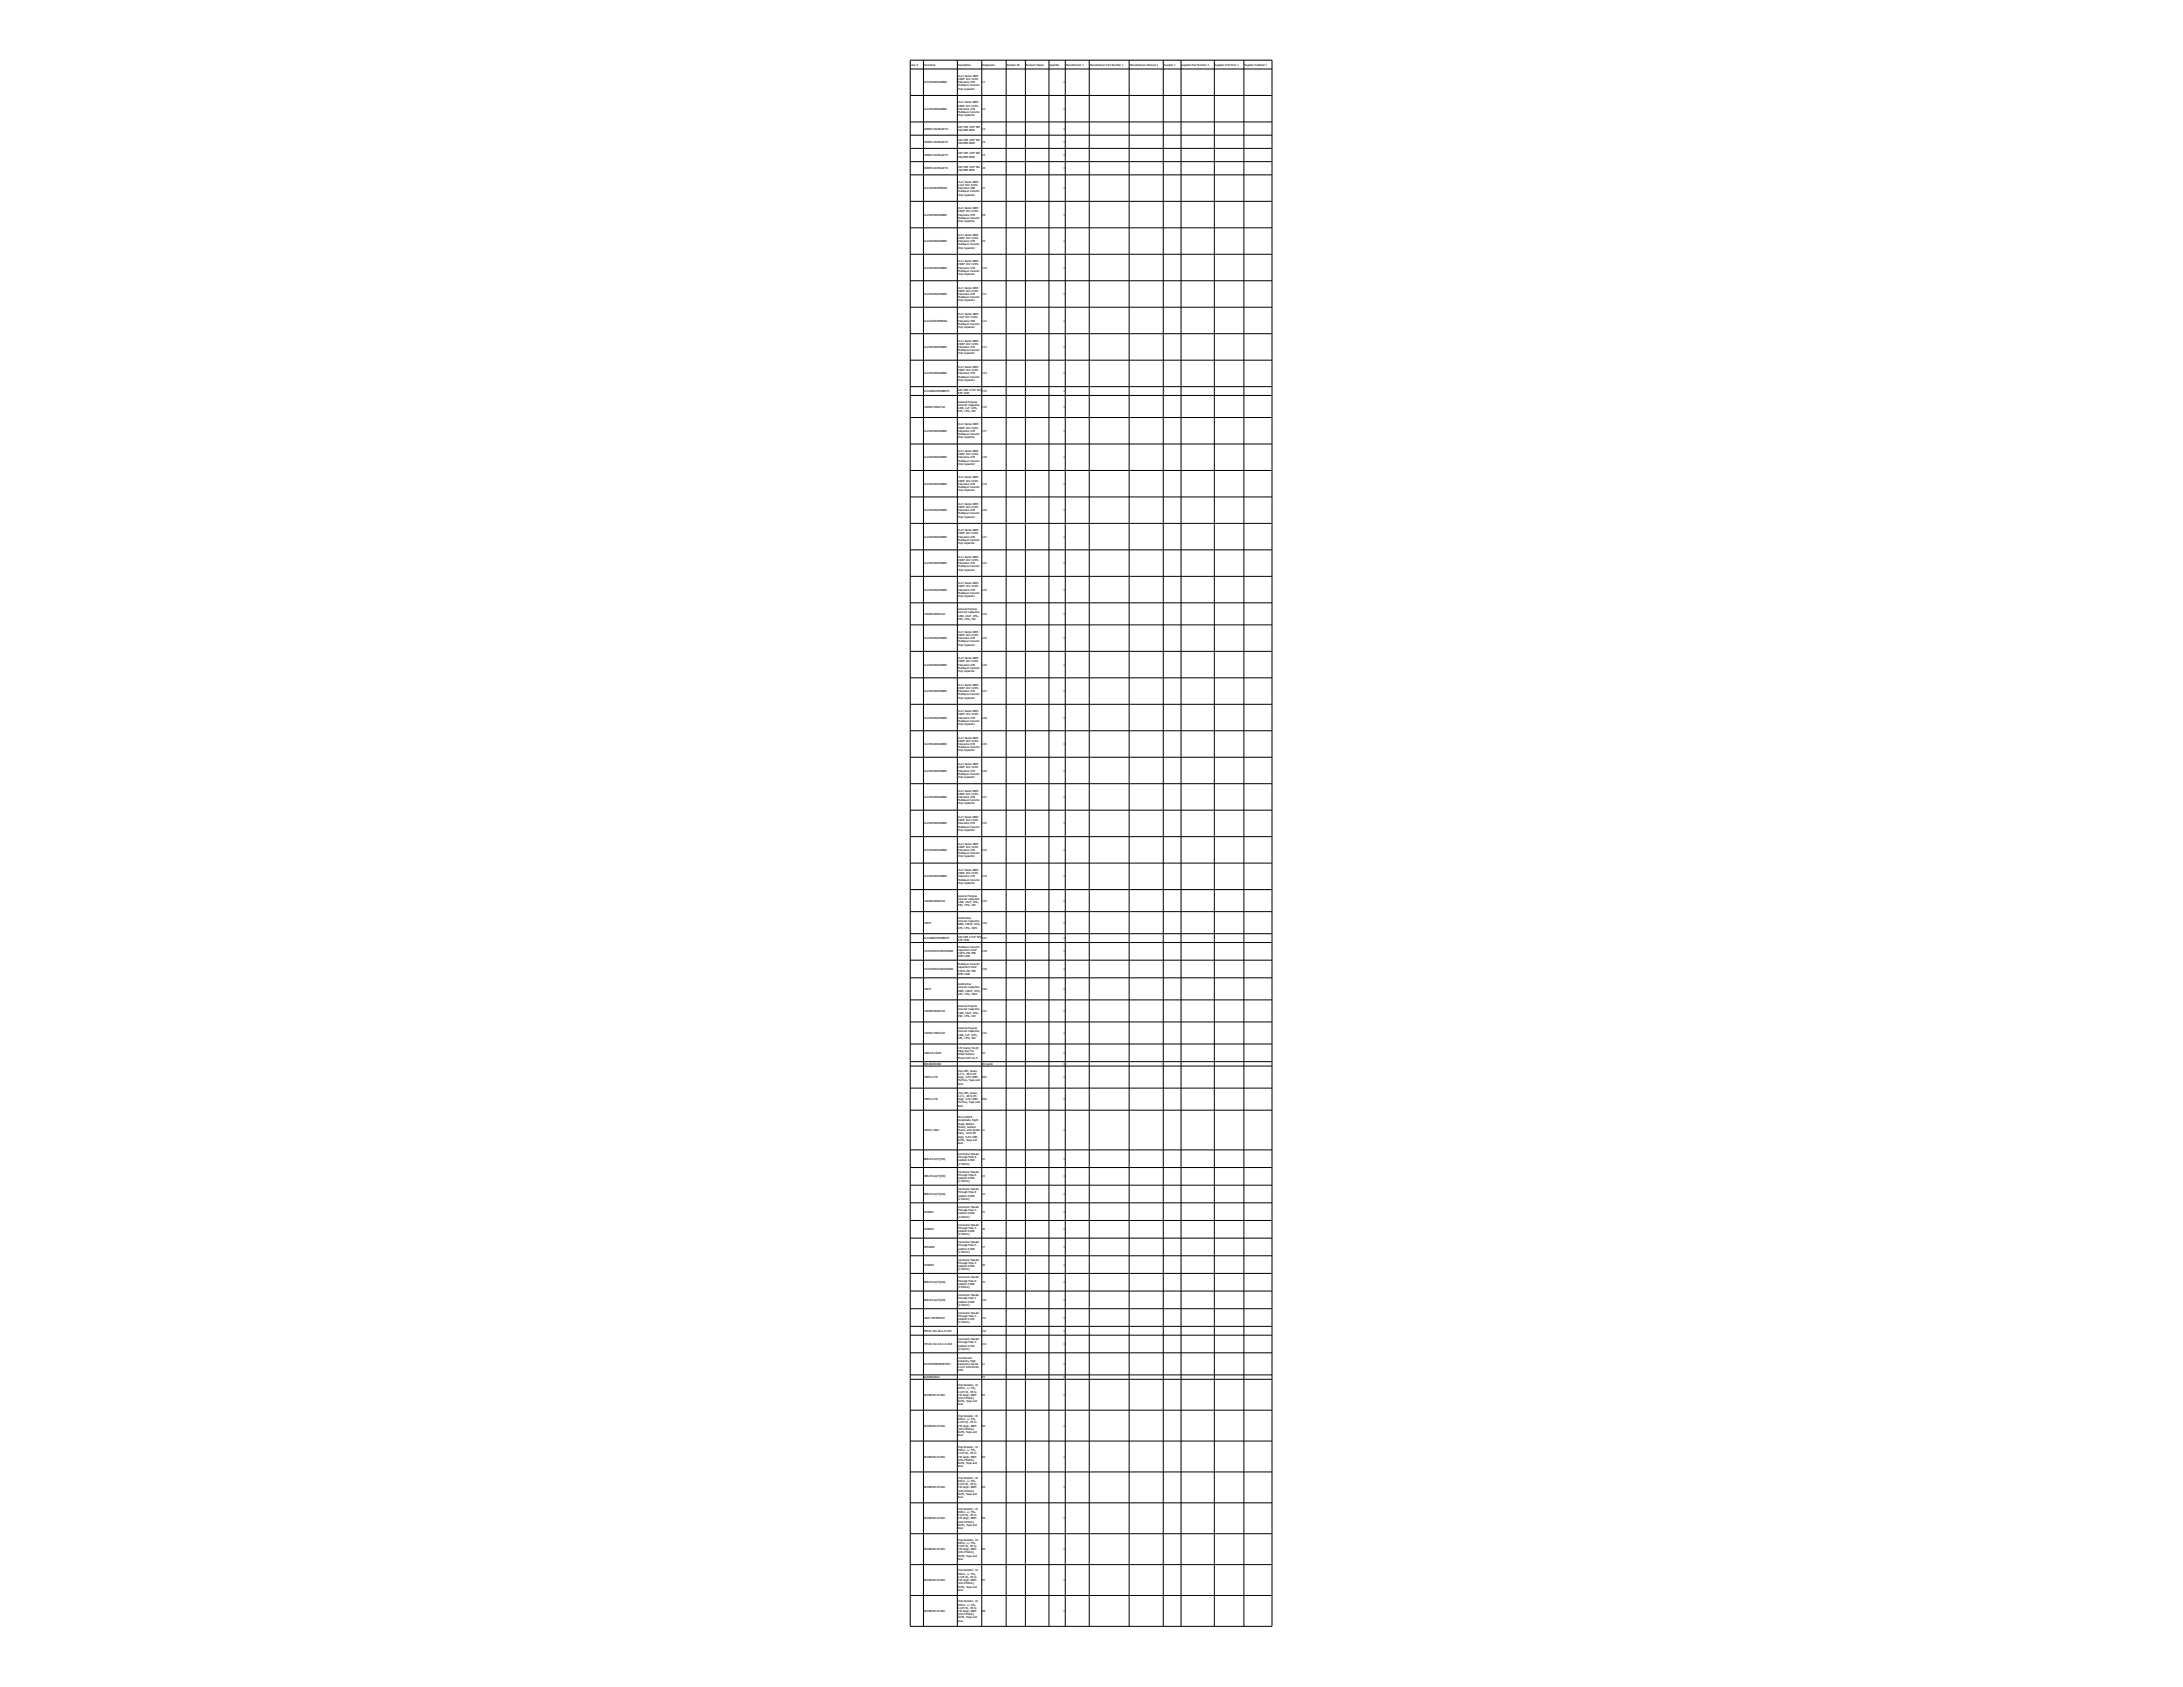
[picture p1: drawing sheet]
<svg xmlns="http://www.w3.org/2000/svg" width="279mm" height="216mm" viewBox="0 0 279 216" stroke-linecap="round" stroke-linejoin="round" font-family="sans-serif">
<defs><g id="words">
<g font-size=".4">
<text x="116.6" y="8.4">Line #</text>
<text x="118.3" y="8.4">Comment</text>
<text x="118.3" y="10.7">CL21B104KOANNNC</text>
<text x="122.6" y="8.4">Description</text>
<text x="122.6" y="9.8">CL21 Series 0805</text>
<text x="122.6" y="10.2">100nF 16V ±10%</text>
<text x="122.6" y="10.7">Tolerance X7R</text>
<text x="122.6" y="11.1">Multilayer Ceramic</text>
<text x="122.6" y="11.5">Chip Capacitor</text>
<text x="125.7" y="8.4">Designator</text>
<text x="125.7" y="10.7">C1</text>
<text x="128.8" y="8.4">Revision ID</text>
<text x="131.3" y="8.4">Revision Status</text>
<text x="134.3" y="8.4">Quantity</text>
<text x="136.1" y="10.7">1</text>
<text x="136.4" y="8.4">Manufacturer 1</text>
<text x="139.5" y="8.4">Manufacturer Part Number 1</text>
<text x="144.6" y="8.4">Manufacturer Lifecycle 1</text>
<text x="149" y="8.4">Supplier 1</text>
<text x="151.2" y="8.4">Supplier Part Number 1</text>
<text x="155.5" y="8.4">Supplier Unit Price 1</text>
<text x="159.3" y="8.4">Supplier Subtotal 1</text>
<text x="118.3" y="14">CL21B104KOANNNC</text>
<text x="118.3" y="16.6">C0805C120J5GACTU</text>
<text x="122.6" y="13.2">CL21 Series 0805</text>
<text x="122.6" y="13.6">100nF 16V ±10%</text>
<text x="122.6" y="14">Tolerance X7R</text>
<text x="122.6" y="14.5">Multilayer Ceramic</text>
<text x="122.6" y="14.9">Chip Capacitor</text>
<text x="122.6" y="16.4">CAP CER 12PF 50V</text>
<text x="122.6" y="16.8">C0G/NP0 0805</text>
<text x="125.7" y="14">C2</text>
<text x="125.7" y="16.6">C3</text>
<text x="136.1" y="14">1</text>
<text x="136.1" y="16.6">1</text>
<text x="118.3" y="18.3">C0805C120J5GACTU</text>
<text x="118.3" y="20">C0805C120J5GACTU</text>
<text x="118.3" y="21.7">C0805C120J5GACTU</text>
<text x="122.6" y="18.1">CAP CER 12PF 50V</text>
<text x="122.6" y="18.5">C0G/NP0 0805</text>
<text x="122.6" y="19.8">CAP CER 12PF 50V</text>
<text x="122.6" y="20.2">C0G/NP0 0805</text>
<text x="122.6" y="21.5">CAP CER 12PF 50V</text>
<text x="122.6" y="21.9">C0G/NP0 0805</text>
<text x="122.6" y="23.4">CL21 Series 0805</text>
<text x="122.6" y="23.8">2.2uF 16V ±10%</text>
<text x="125.7" y="18.3">C4</text>
<text x="125.7" y="20">C5</text>
<text x="125.7" y="21.7">C6</text>
<text x="136.1" y="18.3">1</text>
<text x="136.1" y="20">1</text>
<text x="136.1" y="21.7">1</text>
<text x="118.3" y="24.2">CL21A225KOFNNNG</text>
<text x="118.3" y="27.6">CL21B104KOANNNC</text>
<text x="122.6" y="24.2">Tolerance X5R</text>
<text x="122.6" y="24.6">Multilayer Ceramic</text>
<text x="122.6" y="25">Chip Capacitor</text>
<text x="122.6" y="26.8">CL21 Series 0805</text>
<text x="122.6" y="27.2">100nF 16V ±10%</text>
<text x="122.6" y="27.6">Tolerance X7R</text>
<text x="122.6" y="28">Multilayer Ceramic</text>
<text x="122.6" y="28.4">Chip Capacitor</text>
<text x="125.7" y="24.2">C7</text>
<text x="125.7" y="27.6">C8</text>
<text x="136.1" y="24.2">1</text>
<text x="136.1" y="27.6">1</text>
<text x="118.3" y="31">CL21B104KOANNNC</text>
<text x="118.3" y="34.4">CL21B104KOANNNC</text>
<text x="122.6" y="30.2">CL21 Series 0805</text>
<text x="122.6" y="30.6">100nF 16V ±10%</text>
<text x="122.6" y="31">Tolerance X7R</text>
<text x="122.6" y="31.4">Multilayer Ceramic</text>
<text x="122.6" y="31.8">Chip Capacitor</text>
<text x="122.6" y="33.6">CL21 Series 0805</text>
<text x="122.6" y="34">100nF 16V ±10%</text>
<text x="122.6" y="34.4">Tolerance X7R</text>
<text x="122.6" y="34.8">Multilayer Ceramic</text>
<text x="122.6" y="35.2">Chip Capacitor</text>
<text x="125.7" y="31">C9</text>
<text x="125.7" y="34.4">C10</text>
<text x="136.1" y="31">1</text>
<text x="136.1" y="34.4">1</text>
<text x="118.3" y="37.8">CL21B104KOANNNC</text>
<text x="118.3" y="41.1">CL21A225KOFNNNG</text>
<text x="122.6" y="36.9">CL21 Series 0805</text>
<text x="122.6" y="37.4">100nF 16V ±10%</text>
<text x="122.6" y="37.8">Tolerance X7R</text>
<text x="122.6" y="38.2">Multilayer Ceramic</text>
<text x="122.6" y="38.6">Chip Capacitor</text>
<text x="122.6" y="40.3">CL21 Series 0805</text>
<text x="122.6" y="40.7">2.2uF 16V ±10%</text>
<text x="122.6" y="41.1">Tolerance X5R</text>
<text x="122.6" y="41.6">Multilayer Ceramic</text>
<text x="122.6" y="42">Chip Capacitor</text>
<text x="125.7" y="37.8">C11</text>
<text x="125.7" y="41.1">C12</text>
<text x="136.1" y="37.8">1</text>
<text x="136.1" y="41.1">1</text>
<text x="118.3" y="44.5">CL21B104KOANNNC</text>
<text x="118.3" y="47.9">CL21B104KOANNNC</text>
<text x="122.6" y="43.7">CL21 Series 0805</text>
<text x="122.6" y="44.1">100nF 16V ±10%</text>
<text x="122.6" y="44.5">Tolerance X7R</text>
<text x="122.6" y="44.9">Multilayer Ceramic</text>
<text x="122.6" y="45.4">Chip Capacitor</text>
<text x="122.6" y="47.1">CL21 Series 0805</text>
<text x="122.6" y="47.5">100nF 16V ±10%</text>
<text x="122.6" y="47.9">Tolerance X7R</text>
<text x="125.7" y="44.5">C13</text>
<text x="125.7" y="47.9">C14</text>
<text x="136.1" y="44.5">1</text>
<text x="136.1" y="47.9">1</text>
<text x="118.3" y="50.2">CC1206KKX7R9BB475</text>
<text x="118.3" y="52.2">12065C105KAT2A</text>
<text x="122.6" y="48.3">Multilayer Ceramic</text>
<text x="122.6" y="48.7">Chip Capacitor</text>
<text x="122.6" y="50">CAP CER 4.7UF 50V</text>
<text x="122.6" y="50.4">X7R 1206</text>
<text x="122.6" y="51.5">General Purpose</text>
<text x="122.6" y="52">Ceramic Capacitor,</text>
<text x="122.6" y="52.4">1206, 1uF, 10%,</text>
<text x="122.6" y="52.8">X7R, 15%, 50V</text>
<text x="125.7" y="50.2">C15</text>
<text x="125.7" y="52.2">C16</text>
<text x="136.1" y="50.2">1</text>
<text x="136.1" y="52.2">1</text>
<text x="118.3" y="55.3">CL21B104KOANNNC</text>
<text x="118.3" y="58.7">CL21B104KOANNNC</text>
<text x="122.6" y="54.4">CL21 Series 0805</text>
<text x="122.6" y="54.9">100nF 16V ±10%</text>
<text x="122.6" y="55.3">Tolerance X7R</text>
<text x="122.6" y="55.7">Multilayer Ceramic</text>
<text x="122.6" y="56.1">Chip Capacitor</text>
<text x="122.6" y="57.8">CL21 Series 0805</text>
<text x="122.6" y="58.2">100nF 16V ±10%</text>
<text x="122.6" y="58.7">Tolerance X7R</text>
<text x="122.6" y="59.1">Multilayer Ceramic</text>
<text x="122.6" y="59.5">Chip Capacitor</text>
<text x="125.7" y="55.3">C17</text>
<text x="125.7" y="58.7">C18</text>
<text x="136.1" y="55.3">1</text>
<text x="136.1" y="58.7">1</text>
<text x="118.3" y="62">CL21B104KOANNNC</text>
<text x="118.3" y="65.4">CL21B104KOANNNC</text>
<text x="122.6" y="61.2">CL21 Series 0805</text>
<text x="122.6" y="61.6">100nF 16V ±10%</text>
<text x="122.6" y="62">Tolerance X7R</text>
<text x="122.6" y="62.5">Multilayer Ceramic</text>
<text x="122.6" y="62.9">Chip Capacitor</text>
<text x="122.6" y="64.6">CL21 Series 0805</text>
<text x="122.6" y="65">100nF 16V ±10%</text>
<text x="122.6" y="65.4">Tolerance X7R</text>
<text x="122.6" y="65.8">Multilayer Ceramic</text>
<text x="125.7" y="62">C19</text>
<text x="125.7" y="65.4">C20</text>
<text x="136.1" y="62">1</text>
<text x="136.1" y="65.4">1</text>
<text x="118.3" y="68.8">CL21B104KOANNNC</text>
<text x="122.6" y="66.2">Chip Capacitor</text>
<text x="122.6" y="68">CL21 Series 0805</text>
<text x="122.6" y="68.4">100nF 16V ±10%</text>
<text x="122.6" y="68.8">Tolerance X7R</text>
<text x="122.6" y="69.2">Multilayer Ceramic</text>
<text x="122.6" y="69.6">Chip Capacitor</text>
<text x="122.6" y="71.4">CL21 Series 0805</text>
<text x="122.6" y="71.8">100nF 16V ±10%</text>
<text x="125.7" y="68.8">C21</text>
<text x="136.1" y="68.8">1</text>
<text x="118.3" y="72.2">CL21B104KOANNNC</text>
<text x="118.3" y="75.6">CL21B104KOANNNC</text>
<text x="122.6" y="72.2">Tolerance X7R</text>
<text x="122.6" y="72.6">Multilayer Ceramic</text>
<text x="122.6" y="73">Chip Capacitor</text>
<text x="122.6" y="74.8">CL21 Series 0805</text>
<text x="122.6" y="75.2">100nF 16V ±10%</text>
<text x="122.6" y="75.6">Tolerance X7R</text>
<text x="122.6" y="76">Multilayer Ceramic</text>
<text x="122.6" y="76.4">Chip Capacitor</text>
<text x="125.7" y="72.2">C22</text>
<text x="125.7" y="75.6">C23</text>
<text x="136.1" y="72.2">1</text>
<text x="136.1" y="75.6">1</text>
<text x="118.3" y="78.7">1206ZD106KAT2A</text>
<text x="118.3" y="81.8">CL21B104KOANNNC</text>
<text x="122.6" y="78.1">General Purpose</text>
<text x="122.6" y="78.5">Ceramic Capacitor,</text>
<text x="122.6" y="78.9">1206, 10uF, 10%,</text>
<text x="122.6" y="79.3">X5R, 15%, 10V</text>
<text x="122.6" y="81">CL21 Series 0805</text>
<text x="122.6" y="81.4">100nF 16V ±10%</text>
<text x="122.6" y="81.8">Tolerance X7R</text>
<text x="122.6" y="82.2">Multilayer Ceramic</text>
<text x="122.6" y="82.6">Chip Capacitor</text>
<text x="125.7" y="78.7">C24</text>
<text x="125.7" y="81.8">C25</text>
<text x="136.1" y="78.7">1</text>
<text x="136.1" y="81.8">1</text>
<text x="118.3" y="85.2">CL21B104KOANNNC</text>
<text x="118.3" y="88.6">CL21B104KOANNNC</text>
<text x="122.6" y="84.4">CL21 Series 0805</text>
<text x="122.6" y="84.8">100nF 16V ±10%</text>
<text x="122.6" y="85.2">Tolerance X7R</text>
<text x="122.6" y="85.6">Multilayer Ceramic</text>
<text x="122.6" y="86">Chip Capacitor</text>
<text x="122.6" y="87.8">CL21 Series 0805</text>
<text x="122.6" y="88.2">100nF 16V ±10%</text>
<text x="122.6" y="88.6">Tolerance X7R</text>
<text x="122.6" y="89">Multilayer Ceramic</text>
<text x="122.6" y="89.4">Chip Capacitor</text>
<text x="125.7" y="85.2">C26</text>
<text x="125.7" y="88.6">C27</text>
<text x="136.1" y="85.2">1</text>
<text x="136.1" y="88.6">1</text>
<text x="118.3" y="92">CL21B104KOANNNC</text>
<text x="118.3" y="95.4">CL21B104KOANNNC</text>
<text x="122.6" y="91.1">CL21 Series 0805</text>
<text x="122.6" y="91.6">100nF 16V ±10%</text>
<text x="122.6" y="92">Tolerance X7R</text>
<text x="122.6" y="92.4">Multilayer Ceramic</text>
<text x="122.6" y="92.8">Chip Capacitor</text>
<text x="122.6" y="94.5">CL21 Series 0805</text>
<text x="122.6" y="94.9">100nF 16V ±10%</text>
<text x="122.6" y="95.4">Tolerance X7R</text>
<text x="122.6" y="95.8">Multilayer Ceramic</text>
<text x="125.7" y="92">C28</text>
<text x="125.7" y="95.4">C29</text>
<text x="136.1" y="92">1</text>
<text x="136.1" y="95.4">1</text>
<text x="118.3" y="98.7">CL21B104KOANNNC</text>
<text x="122.6" y="96.2">Chip Capacitor</text>
<text x="122.6" y="97.9">CL21 Series 0805</text>
<text x="122.6" y="98.3">100nF 16V ±10%</text>
<text x="122.6" y="98.7">Tolerance X7R</text>
<text x="122.6" y="99.2">Multilayer Ceramic</text>
<text x="122.6" y="99.6">Chip Capacitor</text>
<text x="122.6" y="101.3">CL21 Series 0805</text>
<text x="122.6" y="101.7">100nF 16V ±10%</text>
<text x="125.7" y="98.7">C30</text>
<text x="136.1" y="98.7">1</text>
<text x="118.3" y="102.1">CL21B104KOANNNC</text>
<text x="118.3" y="105.5">CL21B104KOANNNC</text>
<text x="122.6" y="102.1">Tolerance X7R</text>
<text x="122.6" y="102.5">Multilayer Ceramic</text>
<text x="122.6" y="102.9">Chip Capacitor</text>
<text x="122.6" y="104.7">CL21 Series 0805</text>
<text x="122.6" y="105.1">100nF 16V ±10%</text>
<text x="122.6" y="105.5">Tolerance X7R</text>
<text x="122.6" y="105.9">Multilayer Ceramic</text>
<text x="122.6" y="106.3">Chip Capacitor</text>
<text x="125.7" y="102.1">C31</text>
<text x="125.7" y="105.5">C32</text>
<text x="136.1" y="102.1">1</text>
<text x="136.1" y="105.5">1</text>
<text x="118.3" y="108.9">CL21B104KOANNNC</text>
<text x="118.3" y="112.3">CL21B104KOANNNC</text>
<text x="122.6" y="108.1">CL21 Series 0805</text>
<text x="122.6" y="108.5">100nF 16V ±10%</text>
<text x="122.6" y="108.9">Tolerance X7R</text>
<text x="122.6" y="109.3">Multilayer Ceramic</text>
<text x="122.6" y="109.7">Chip Capacitor</text>
<text x="122.6" y="111.5">CL21 Series 0805</text>
<text x="122.6" y="111.9">100nF 16V ±10%</text>
<text x="122.6" y="112.3">Tolerance X7R</text>
<text x="122.6" y="112.7">Multilayer Ceramic</text>
<text x="122.6" y="113.1">Chip Capacitor</text>
<text x="125.7" y="108.9">C33</text>
<text x="125.7" y="112.3">C34</text>
<text x="136.1" y="108.9">1</text>
<text x="136.1" y="112.3">1</text>
<text x="118.3" y="115.4">1206ZD106KAT2A</text>
<text x="118.3" y="118.2">100nF</text>
<text x="122.6" y="114.8">General Purpose</text>
<text x="122.6" y="115.2">Ceramic Capacitor,</text>
<text x="122.6" y="115.6">1206, 10uF, 10%,</text>
<text x="122.6" y="116">X5R, 15%, 10V</text>
<text x="122.6" y="117.6">Automotive</text>
<text x="122.6" y="118">Ceramic Capacitor,</text>
<text x="122.6" y="118.4">0805, 100nF, 10%,</text>
<text x="122.6" y="118.8">X7R, 15%, 100V</text>
<text x="122.6" y="120">CAP CER 4.7UF 50V</text>
<text x="125.7" y="115.4">C35</text>
<text x="125.7" y="118.2">C36</text>
<text x="136.1" y="115.4">1</text>
<text x="136.1" y="118.2">1</text>
<text x="118.3" y="120.2">CC1206KKX7R9BB475</text>
<text x="118.3" y="121.9">C3216X5R1E226M160AB</text>
<text x="118.3" y="124.1">C3216X5R1E226M160AB</text>
<text x="122.6" y="120.4">X7R 1206</text>
<text x="122.6" y="121.3">Multilayer Ceramic</text>
<text x="122.6" y="121.7">Capacitors 22uF</text>
<text x="122.6" y="122.1">±20% 25V X5R</text>
<text x="122.6" y="122.5">SMD 1206</text>
<text x="122.6" y="123.5">Multilayer Ceramic</text>
<text x="122.6" y="123.9">Capacitors 22uF</text>
<text x="122.6" y="124.4">±20% 25V X5R</text>
<text x="122.6" y="124.8">SMD 1206</text>
<text x="125.7" y="120.2">C37</text>
<text x="125.7" y="121.9">C38</text>
<text x="125.7" y="124.1">C39</text>
<text x="136.1" y="120.2">1</text>
<text x="136.1" y="121.9">1</text>
<text x="136.1" y="124.1">1</text>
<text x="118.3" y="126.7">100nF</text>
<text x="118.3" y="129.5">1206ZD106KAT2A</text>
<text x="122.6" y="126.1">Automotive</text>
<text x="122.6" y="126.5">Ceramic Capacitor,</text>
<text x="122.6" y="126.9">0805, 100nF, 10%,</text>
<text x="122.6" y="127.3">X7R, 15%, 100V</text>
<text x="122.6" y="128.9">General Purpose</text>
<text x="122.6" y="129.3">Ceramic Capacitor,</text>
<text x="122.6" y="129.7">1206, 10uF, 10%,</text>
<text x="122.6" y="130.1">X5R, 15%, 10V</text>
<text x="122.6" y="131.7">General Purpose</text>
<text x="125.7" y="126.7">C40</text>
<text x="125.7" y="129.5">C41</text>
<text x="136.1" y="126.7">1</text>
<text x="136.1" y="129.5">1</text>
<text x="118.3" y="132.3">12065C105KAT2A</text>
<text x="118.3" y="134.9">USBLC6-2SC6Y</text>
<text x="118.3" y="136.3">694106301002</text>
<text x="118.3" y="138">HSMG-C170</text>
<text x="122.6" y="132.1">Ceramic Capacitor,</text>
<text x="122.6" y="132.5">1206, 1uF, 10%,</text>
<text x="122.6" y="133">X7R, 15%, 50V</text>
<text x="122.6" y="134.3">17V Clamp 5A (8/</text>
<text x="122.6" y="134.7">20µs) Ipp Tvs</text>
<text x="122.6" y="135.1">Diode Surface</text>
<text x="122.6" y="135.5">Mount SOT-23-6</text>
<text x="122.6" y="137.2">Chip LED, Green,</text>
<text x="122.6" y="137.6">2.2 V, -40 to 85</text>
<text x="122.6" y="138">degC, 2-Pin SMD,</text>
<text x="125.7" y="132.3">C42</text>
<text x="125.7" y="134.9">D1</text>
<text x="125.7" y="136.3">DC-Jack1</text>
<text x="125.7" y="138">DS1</text>
<text x="136.1" y="132.3">1</text>
<text x="136.1" y="134.9">1</text>
<text x="136.1" y="136.3">1</text>
<text x="136.1" y="138">1</text>
<text x="118.3" y="140.8">HSMG-C170</text>
<text x="122.6" y="138.4">Pb-Free, Tape and</text>
<text x="122.6" y="138.8">Reel</text>
<text x="122.6" y="140">Chip LED, Green,</text>
<text x="122.6" y="140.4">2.2 V, -40 to 85</text>
<text x="122.6" y="140.8">degC, 2-Pin SMD,</text>
<text x="122.6" y="141.2">Pb-Free, Tape and</text>
<text x="122.6" y="141.6">Reel</text>
<text x="122.6" y="143.1">Micro-USB B</text>
<text x="122.6" y="143.5">Receptacle, Right</text>
<text x="122.6" y="143.9">Angle, Bottom</text>
<text x="125.7" y="140.8">DS2</text>
<text x="136.1" y="140.8">1</text>
<text x="118.3" y="144.8">105017-0001</text>
<text x="118.3" y="148.4">B8B-XH-A(LF)(SN)</text>
<text x="122.6" y="144.3">Mount, Surface</text>
<text x="122.6" y="144.8">Mount, with Solder</text>
<text x="122.6" y="145.2">Tabs, -30 to 85</text>
<text x="122.6" y="145.6">degC, 5-Pin USB,</text>
<text x="122.6" y="146">RoHS, Tape and</text>
<text x="122.6" y="146.4">Reel</text>
<text x="122.6" y="147.8">Connector Header</text>
<text x="122.6" y="148.2">Through Hole 8</text>
<text x="122.6" y="148.6">position 0.098</text>
<text x="122.6" y="149">(2.50mm)</text>
<text x="125.7" y="144.8">J1</text>
<text x="125.7" y="148.4">J2</text>
<text x="136.1" y="144.8">1</text>
<text x="136.1" y="148.4">1</text>
<text x="118.3" y="150.7">B8B-XH-A(LF)(SN)</text>
<text x="118.3" y="152.9">B8B-XH-A(LF)(SN)</text>
<text x="118.3" y="155.2">SONAR1</text>
<text x="122.6" y="150.1">Connector Header</text>
<text x="122.6" y="150.5">Through Hole 8</text>
<text x="122.6" y="150.9">position 0.098</text>
<text x="122.6" y="151.3">(2.50mm)</text>
<text x="122.6" y="152.3">Connector Header</text>
<text x="122.6" y="152.7">Through Hole 8</text>
<text x="122.6" y="153.1">position 0.098</text>
<text x="122.6" y="153.6">(2.50mm)</text>
<text x="122.6" y="154.6">Connector Header</text>
<text x="122.6" y="155">Through Hole 4</text>
<text x="122.6" y="155.4">position 0.098</text>
<text x="122.6" y="155.8">(2.50mm)</text>
<text x="125.7" y="150.7">J3</text>
<text x="125.7" y="152.9">J4</text>
<text x="125.7" y="155.2">J5</text>
<text x="136.1" y="150.7">1</text>
<text x="136.1" y="152.9">1</text>
<text x="136.1" y="155.2">1</text>
<text x="118.3" y="157.5">SONAR2</text>
<text x="118.3" y="159.7">SPEAKER</text>
<text x="118.3" y="162">SONAR3</text>
<text x="122.6" y="156.8">Connector Header</text>
<text x="122.6" y="157.3">Through Hole 4</text>
<text x="122.6" y="157.7">position 0.098</text>
<text x="122.6" y="158.1">(2.50mm)</text>
<text x="122.6" y="159.1">Connector Header</text>
<text x="122.6" y="159.5">Through Hole 5</text>
<text x="122.6" y="159.9">position 0.098</text>
<text x="122.6" y="160.3">(2.50mm)</text>
<text x="122.6" y="161.4">Connector Header</text>
<text x="122.6" y="161.8">Through Hole 4</text>
<text x="125.7" y="157.5">J6</text>
<text x="125.7" y="159.7">J7</text>
<text x="125.7" y="162">J8</text>
<text x="136.1" y="157.5">1</text>
<text x="136.1" y="159.7">1</text>
<text x="136.1" y="162">1</text>
<text x="118.3" y="164.2">B8B-XH-A(LF)(SN)</text>
<text x="118.3" y="166.5">B2B-XH-A(LF)(SN)</text>
<text x="122.6" y="162.2">position 0.098</text>
<text x="122.6" y="162.6">(2.50mm)</text>
<text x="122.6" y="163.6">Connector Header</text>
<text x="122.6" y="164">Through Hole 8</text>
<text x="122.6" y="164.4">position 0.098</text>
<text x="122.6" y="164.9">(2.50mm)</text>
<text x="122.6" y="165.9">Connector Header</text>
<text x="122.6" y="166.3">Through Hole 2</text>
<text x="122.6" y="166.7">position 0.098</text>
<text x="122.6" y="167.1">(2.50mm)</text>
<text x="125.7" y="164.2">J9</text>
<text x="125.7" y="166.5">J10</text>
<text x="136.1" y="164.2">1</text>
<text x="136.1" y="166.5">1</text>
<text x="118.3" y="168.8">UART INTERFACE</text>
<text x="118.3" y="170.4">MTLW-104-06-G-D-160</text>
<text x="118.3" y="172.1">MTLW-102-XX-X-D-XXX</text>
<text x="122.6" y="168.1">Connector Header</text>
<text x="122.6" y="168.5">Through Hole 4</text>
<text x="122.6" y="169">position 0.100</text>
<text x="122.6" y="169.4">(2.54mm)</text>
<text x="122.6" y="171.5">Connector Header</text>
<text x="122.6" y="171.9">Through Hole 4</text>
<text x="122.6" y="172.3">position 0.100</text>
<text x="122.6" y="172.8">(2.54mm)</text>
<text x="122.6" y="173.9">Commercial</text>
<text x="125.7" y="168.8">J11</text>
<text x="125.7" y="170.4">J12</text>
<text x="125.7" y="172.1">J13</text>
<text x="136.1" y="168.8">1</text>
<text x="136.1" y="170.4">1</text>
<text x="136.1" y="172.1">1</text>
<text x="118.3" y="174.7">IHLP2525BDER4R7M01</text>
<text x="118.3" y="176.4">61204022021</text>
<text x="118.3" y="178.6">RC0805JR-0710KL</text>
<text x="122.6" y="174.3">Inductors, High</text>
<text x="122.6" y="174.7">Saturation Series</text>
<text x="122.6" y="175.1">4.7uH 4.5A 63mΩ</text>
<text x="122.6" y="175.5">20%</text>
<text x="122.6" y="177.4">Chip Resistor, 10</text>
<text x="122.6" y="177.8">KOhm, +/- 5%,</text>
<text x="122.6" y="178.2">0.125 W, -55 to</text>
<text x="122.6" y="178.6">155 degC, 0805</text>
<text x="122.6" y="179">(2012 Metric),</text>
<text x="122.6" y="179.5">RoHS, Tape and</text>
<text x="122.6" y="179.9">Reel</text>
<text x="125.7" y="174.7">L1</text>
<text x="125.7" y="176.4">P1</text>
<text x="125.7" y="178.6">R1</text>
<text x="136.1" y="174.7">1</text>
<text x="136.1" y="176.4">1</text>
<text x="136.1" y="178.6">1</text>
<text x="118.3" y="182.6">RC0805JR-0710KL</text>
<text x="122.6" y="181.4">Chip Resistor, 10</text>
<text x="122.6" y="181.8">KOhm, +/- 5%,</text>
<text x="122.6" y="182.2">0.125 W, -55 to</text>
<text x="122.6" y="182.6">155 degC, 0805</text>
<text x="122.6" y="183">(2012 Metric),</text>
<text x="122.6" y="183.4">RoHS, Tape and</text>
<text x="122.6" y="183.8">Reel</text>
<text x="122.6" y="185.3">Chip Resistor, 10</text>
<text x="122.6" y="185.7">KOhm, +/- 5%,</text>
<text x="125.7" y="182.6">R2</text>
<text x="136.1" y="182.6">1</text>
<text x="118.3" y="186.5">RC0805JR-0710KL</text>
<text x="118.3" y="190.5">RC0805JR-0710KL</text>
<text x="122.6" y="186.1">0.125 W, -55 to</text>
<text x="122.6" y="186.5">155 degC, 0805</text>
<text x="122.6" y="186.9">(2012 Metric),</text>
<text x="122.6" y="187.4">RoHS, Tape and</text>
<text x="122.6" y="187.8">Reel</text>
<text x="122.6" y="189.3">Chip Resistor, 10</text>
<text x="122.6" y="189.7">KOhm, +/- 5%,</text>
<text x="122.6" y="190.1">0.125 W, -55 to</text>
<text x="122.6" y="190.5">155 degC, 0805</text>
<text x="122.6" y="190.9">(2012 Metric),</text>
<text x="122.6" y="191.3">RoHS, Tape and</text>
<text x="122.6" y="191.7">Reel</text>
<text x="125.7" y="186.5">R3</text>
<text x="125.7" y="190.5">R4</text>
<text x="136.1" y="186.5">1</text>
<text x="136.1" y="190.5">1</text>
<text x="118.3" y="194.4">RC0805JR-0710KL</text>
<text x="122.6" y="193.2">Chip Resistor, 10</text>
<text x="122.6" y="193.6">KOhm, +/- 5%,</text>
<text x="122.6" y="194">0.125 W, -55 to</text>
<text x="122.6" y="194.4">155 degC, 0805</text>
<text x="122.6" y="194.9">(2012 Metric),</text>
<text x="122.6" y="195.3">RoHS, Tape and</text>
<text x="122.6" y="195.7">Reel</text>
<text x="122.6" y="197.2">Chip Resistor, 10</text>
<text x="122.6" y="197.6">KOhm, +/- 5%,</text>
<text x="122.6" y="198">0.125 W, -55 to</text>
<text x="125.7" y="194.4">R5</text>
<text x="136.1" y="194.4">1</text>
<text x="118.3" y="198.4">RC0805JR-0710KL</text>
<text x="118.3" y="202.3">RC0805JR-0710KL</text>
<text x="122.6" y="198.4">155 degC, 0805</text>
<text x="122.6" y="198.8">(2012 Metric),</text>
<text x="122.6" y="199.2">RoHS, Tape and</text>
<text x="122.6" y="199.6">Reel</text>
<text x="122.6" y="201.1">Chip Resistor, 10</text>
<text x="122.6" y="201.5">KOhm, +/- 5%,</text>
<text x="122.6" y="201.9">0.125 W, -55 to</text>
<text x="122.6" y="202.3">155 degC, 0805</text>
<text x="122.6" y="202.8">(2012 Metric),</text>
<text x="122.6" y="203.2">RoHS, Tape and</text>
<text x="122.6" y="203.6">Reel</text>
<text x="125.7" y="198.4">R6</text>
<text x="125.7" y="202.3">R7</text>
<text x="136.1" y="198.4">1</text>
<text x="136.1" y="202.3">1</text>
<text x="118.3" y="206.3">RC0805JR-0710KL</text>
<text x="122.6" y="205.1">Chip Resistor, 10</text>
<text x="122.6" y="205.5">KOhm, +/- 5%,</text>
<text x="122.6" y="205.9">0.125 W, -55 to</text>
<text x="122.6" y="206.3">155 degC, 0805</text>
<text x="122.6" y="206.7">(2012 Metric),</text>
<text x="122.6" y="207.1">RoHS, Tape and</text>
<text x="122.6" y="207.5">Reel</text>
<text x="125.7" y="206.3">R8</text>
<text x="136.1" y="206.3">1</text>
</g>
</g></defs>
<g fill="none" stroke="#000" stroke-width=".13">
<path d="M116.5 7.7h46.3v200.4h-46.3zM116.5 8.8h46.3M116.5 12.2h46.3M116.5 15.6h46.3M116.5 17.3h46.3M116.5 19h46.3M118.2 7.7v200.4M122.5 7.7v200.4M125.7 7.7v200.4M128.8 7.7v200.4M131.2 7.7v200.4M134.3 7.7v200.4"/>
<path d="M136.3 7.7v200.4M139.4 7.7v200.4M144.5 7.7v200.4M148.9 7.7v200.4M151.2 7.7v200.4M155.4 7.7v200.4M159.2 7.7v200.4M116.5 20.7h46.3M116.5 22.4h46.3M116.5 25.8h46.3M116.5 29.2h46.3M116.5 32.5h46.3"/>
<path d="M116.5 35.9h46.3M116.5 39.3h46.3M116.5 42.7h46.3M116.5 46.1h46.3M116.5 49.5h46.3M116.5 50.6h46.3M116.5 53.4h46.3M116.5 56.8h46.3M116.5 60.2h46.3M116.5 63.6h46.3M116.5 67h46.3M116.5 70.4h46.3"/>
<path d="M116.5 73.8h46.3M116.5 77.1h46.3M116.5 80h46.3M116.5 83.4h46.3M116.5 86.7h46.3M116.5 90.1h46.3M116.5 93.5h46.3M116.5 96.9h46.3M116.5 100.3h46.3M116.5 103.7h46.3M116.5 107.1h46.3M116.5 110.5h46.3"/>
<path d="M116.5 113.8h46.3M116.5 116.7h46.3M116.5 119.5h46.3M116.5 120.6h46.3M116.5 122.9h46.3M116.5 125.1h46.3M116.5 128h46.3M116.5 130.8h46.3M116.5 133.6h46.3M116.5 135.9h46.3M116.5 136.4h46.3M116.5 139.3h46.3"/>
<path d="M116.5 142.1h46.3M116.5 147.2h46.3M116.5 149.4h46.3M116.5 151.7h46.3M116.5 153.9h46.3M116.5 156.2h46.3M116.5 158.5h46.3M116.5 160.7h46.3M116.5 163h46.3M116.5 165.2h46.3M116.5 167.5h46.3M116.5 169.7h46.3"/>
<path d="M116.5 170.9h46.3M116.5 173.1h46.3M116.5 176h46.3M116.5 176.5h46.3M116.5 180.5h46.3M116.5 184.4h46.3M116.5 188.4h46.3M116.5 192.3h46.3M116.5 196.3h46.3M116.5 200.2h46.3M116.5 204.2h46.3"/>
</g>
<use href="#words"/>
</svg>
